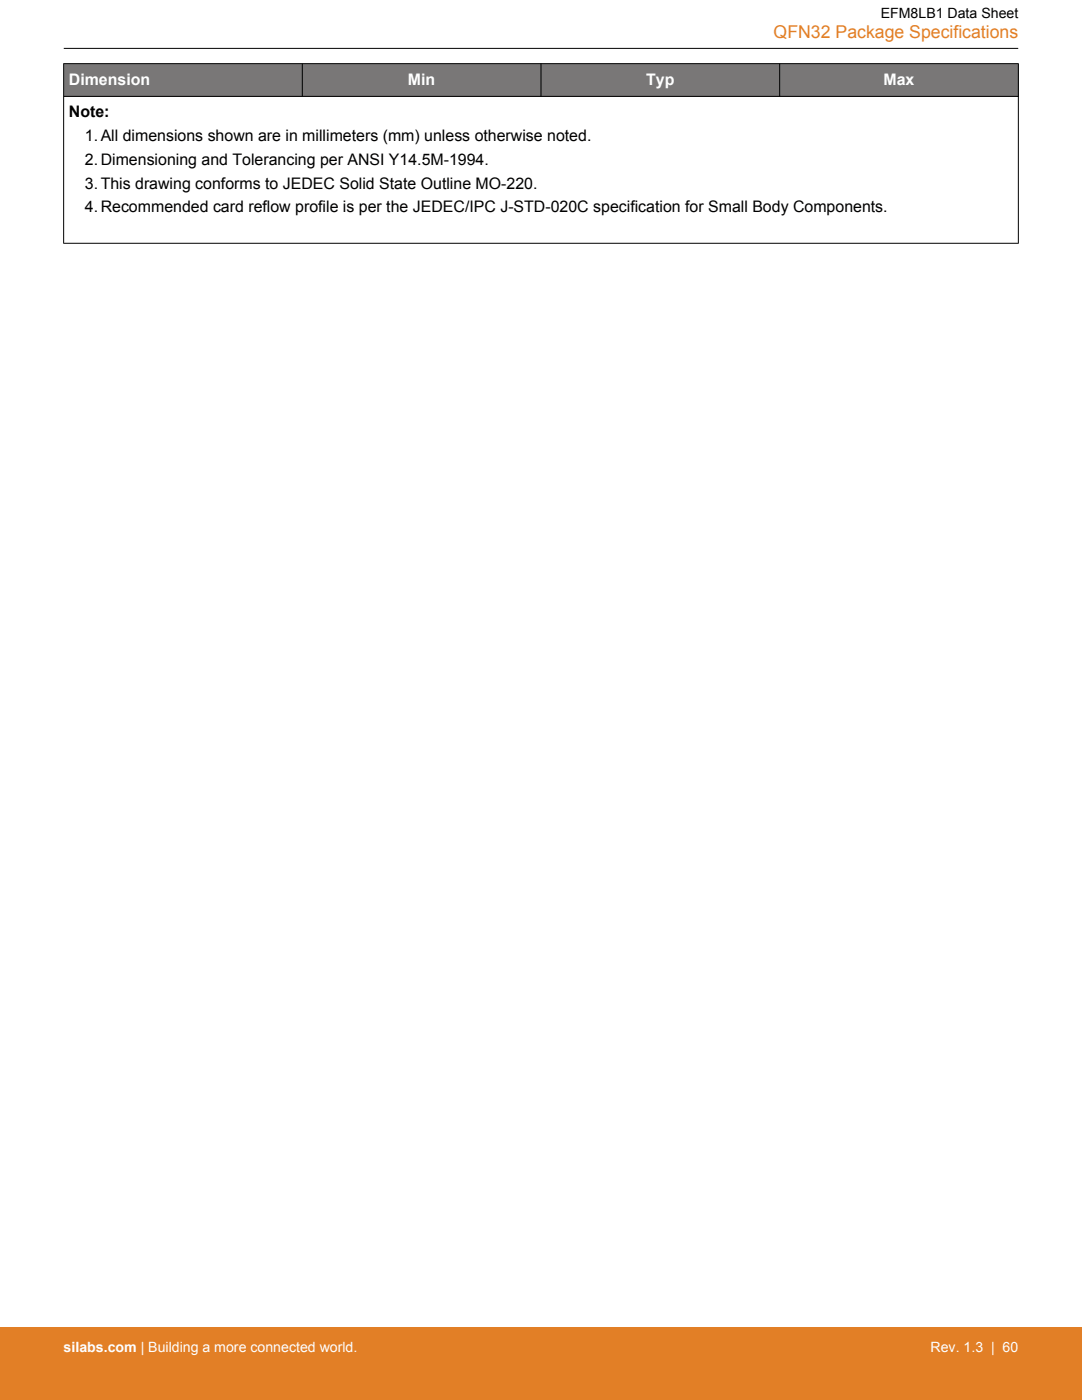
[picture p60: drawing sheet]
<svg xmlns="http://www.w3.org/2000/svg" width="216mm" height="279mm" viewBox="0 0 216 279" stroke-linecap="round" stroke-linejoin="round" font-family="sans-serif">
<defs><g id="words">
<text font-size="3.5" fill="#e27f26" x="154.4" y="7.5">QFN32 Package Specifications</text>
<g font-size="3.2" fill="#fff">
<text x="13.7" y="16.9">Dimension</text>
<text x="81.4" y="16.9">Min</text>
<text x="128.9" y="16.9">Typ</text>
<text x="176.3" y="16.9">Max</text>
</g>
<g font-size="3.2">
<text x="13.7" y="23.4">Note:</text>
<text x="16.9" y="28.2">1.All dimensions shown are in millimeters (mm) unless otherwise noted.</text>
<text x="16.9" y="32.9">2.Dimensioning and Tolerancing per ANSI Y14.5M-1994.</text>
<text x="16.9" y="37.6">3.This drawing conforms to JEDEC Solid State Outline MO-220.</text>
<text x="16.9" y="42.4">4.Recommended card reflow profile is per the JEDEC/IPC J-STD-020C specification for Small Body Components.</text>
</g>
<text font-size="2.8" x="175.7" y="3.5">EFM8LB1 Data Sheet</text>
<g font-size="2.8" fill="#fff">
<text x="12.7" y="269.9">silabs.com | Building a more connected world.</text>
<text x="185.7" y="269.9">Rev. 1.3 | 60</text>
</g>
</g></defs>
<g fill="#797777">
<path d="M12.7 12.7h190.5v6.5h-190.5z" fill-rule="evenodd"/>
<path d="M12.7 12.7h190.5v6.5h-190.5z" fill-rule="evenodd"/>
</g>
<path d="M12.7 12.7h190.5M12.7 19.2h190.5M12.7 12.7v35.9M12.7 9.7h190.5M60.3 12.7v6.6M107.9 12.7v6.6M155.6 12.7v6.6M203.2 12.7v35.9M12.7 48.6h190.5" fill="none" stroke="#000" stroke-width=".2"/>
<path d="M0 264.9h215.9v14.5h-215.9z" fill="#e27f26"/>
<use href="#words"/>
</svg>
